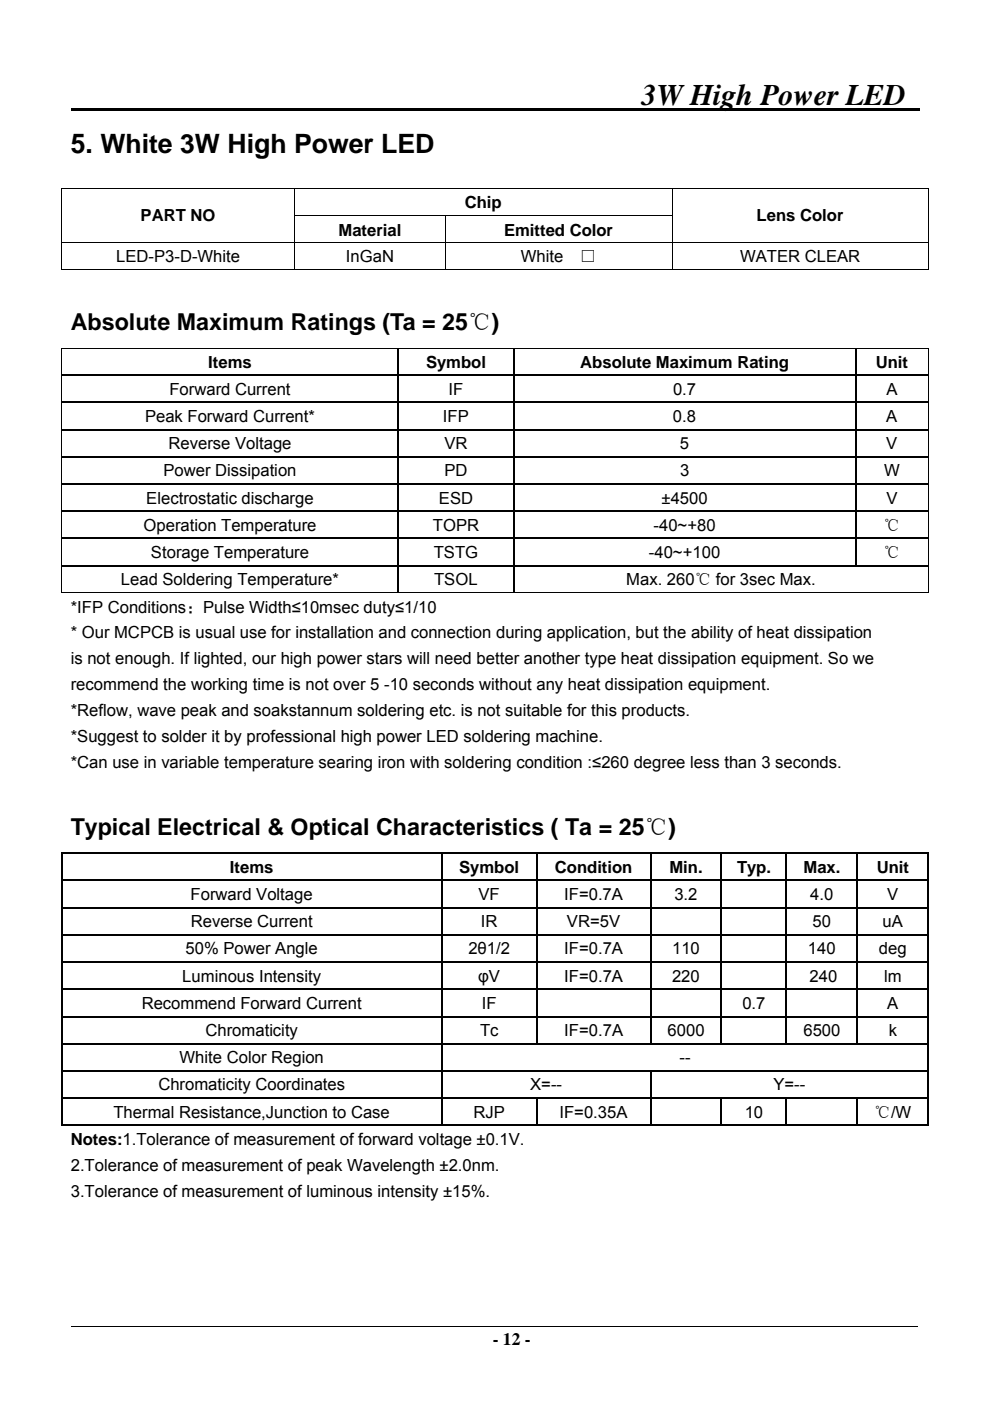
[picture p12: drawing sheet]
<svg xmlns="http://www.w3.org/2000/svg" width="210mm" height="297mm" viewBox="0 0 210 297" stroke-linecap="round" stroke-linejoin="round" font-family="sans-serif">
<defs><g id="words">
<text font-size="6.3" x="136.1" y="22.2">3W High Power LED</text>
<text font-size="5.7" x="15" y="32.4">5. White 3W High Power LED</text>
<g font-size="4.9">
<text x="15" y="70">Absolute Maximum Ratings (Ta = 25℃)</text>
<text x="15" y="177.1">Typical Electrical &amp; Optical Characteristics ( Ta = 25℃)</text>
</g>
<text font-size="3.7" x="104.5" y="285.1">- 12 -</text>
<g font-size="3.5">
<text x="29.8" y="46.9">PART NO</text>
<text x="98.6" y="44.2">Chip</text>
<text x="160.5" y="46.9">Lens Color</text>
<text x="71.8" y="49.9">Material</text>
<text x="106.9" y="49.9">Emitted Color</text>
<text x="24.6" y="55.5">LED-P3-D-White</text>
<text x="73.4" y="55.5">InGaN</text>
<text x="110.4" y="55.6">White</text>
<text x="123" y="55.6">□</text>
<text x="157" y="55.5">WATER CLEAR</text>
<text x="44.2" y="78">Items</text>
<text x="90.4" y="78">Symbol</text>
<text x="123.1" y="78">Absolute Maximum Rating</text>
<text x="185.7" y="78">Unit</text>
<text x="35.9" y="83.7">Forward Current</text>
<text x="95.1" y="83.7">IF</text>
<text x="142.7" y="83.7">0.7</text>
<text x="188" y="83.7">A</text>
<text x="30.8" y="89.5">Peak Forward Current*</text>
<text x="94" y="89.5">IFP</text>
<text x="142.7" y="89.5">0.8</text>
<text x="188" y="89.5">A</text>
<text x="35.8" y="95.2">Reverse Voltage</text>
<text x="94.2" y="95.2">VR</text>
<text x="144.2" y="95.2">5</text>
<text x="188" y="95.2">V</text>
<text x="34.7" y="101">Power Dissipation</text>
<text x="94.3" y="101">PD</text>
<text x="144.2" y="101">3</text>
<text x="187.5" y="101">W</text>
<text x="31" y="106.8">Electrostatic discharge</text>
<text x="93.1" y="106.8">ESD</text>
<text x="140.3" y="106.8">±4500</text>
<text x="188" y="106.8">V</text>
<text x="30.4" y="112.5">Operation Temperature</text>
<text x="91.8" y="112.5">TOPR</text>
<text x="138.6" y="112.5">-40~+80</text>
<text x="187.4" y="112.6">℃</text>
<text x="32" y="118.3">Storage Temperature</text>
<text x="92" y="118.3">TSTG</text>
<text x="137.7" y="118.3">-40~+100</text>
<text x="187.4" y="118.3">℃</text>
<text x="25.6" y="124.1">Lead Soldering Temperature*</text>
<text x="92.1" y="124.1">TSOL</text>
<text x="132.8" y="124.1">Max. 260℃ for 3sec Max.</text>
<text x="15" y="130">*IFP Conditions：Pulse Width≤10msec duty≤1/10</text>
<text x="15" y="135.3">* Our MCPCB is usual use for installation and connection during application, but the ability of heat dissipation</text>
<text x="15" y="140.8">is not enough. If lighted, our high power stars will need better another type heat dissipation equipment. So we</text>
<text x="15" y="146.3">recommend the working time is not over 5 -10 seconds without any heat dissipation equipment.</text>
<text x="15" y="151.8">*Reflow, wave peak and soakstannum soldering etc. is not suitable for this products.</text>
<text x="15" y="157.3">*Suggest to solder it by professional high power LED soldering machine.</text>
<text x="15" y="162.8">*Can use in variable temperature searing iron with soldering condition :≤260 degree less than 3 seconds.</text>
<text x="48.8" y="185.1">Items</text>
<text x="97.4" y="185.1">Symbol</text>
<text x="117.7" y="185.1">Condition</text>
<text x="142" y="185.1">Min.</text>
<text x="156.3" y="185.1">Typ.</text>
<text x="170.4" y="185.1">Max.</text>
<text x="186" y="185.1">Unit</text>
<text x="40.4" y="190.8">Forward Voltage</text>
<text x="101.5" y="190.8">VF</text>
<text x="119.7" y="190.8">IF=0.7A</text>
<text x="143" y="190.8">3.2</text>
<text x="171.9" y="190.8">4.0</text>
<text x="188.2" y="190.8">V</text>
<text x="40.4" y="196.6">Reverse Current</text>
<text x="102" y="196.6">IR</text>
<text x="120.2" y="196.6">VR=5V</text>
<text x="172.4" y="196.6">50</text>
<text x="187.2" y="196.6">uA</text>
<text x="39.3" y="202.4">50% Power Angle</text>
<text x="99.3" y="202.4">2θ1/2</text>
<text x="119.7" y="202.4">IF=0.7A</text>
<text x="142.6" y="202.4">110</text>
<text x="171.4" y="202.4">140</text>
<text x="186.4" y="202.4">deg</text>
<text x="38.7" y="208.1">Luminous Intensity</text>
<text x="101.4" y="208.1">φV</text>
<text x="119.7" y="208.1">IF=0.7A</text>
<text x="142.5" y="208.1">220</text>
<text x="171.7" y="208.1">240</text>
<text x="187.5" y="208.1">lm</text>
<text x="30.1" y="213.9">Recommend Forward Current</text>
<text x="102.2" y="213.9">IF</text>
<text x="157.5" y="213.9">0.7</text>
<text x="188.2" y="213.9">A</text>
<text x="43.6" y="219.7">Chromaticity</text>
<text x="101.8" y="219.7">Tc</text>
<text x="119.7" y="219.7">IF=0.7A</text>
<text x="141.6" y="219.7">6000</text>
<text x="170.4" y="219.7">6500</text>
<text x="188.5" y="219.7">k</text>
<text x="38.1" y="225.4">White Color Region</text>
<text x="144.1" y="225.4">--</text>
<text x="33.6" y="231.2">Chromaticity Coordinates</text>
<text x="112.5" y="231.2">X=--</text>
<text x="164" y="231.2">Y=--</text>
<text x="24.1" y="237">Thermal Resistance,Junction to Case</text>
<text x="100.4" y="237">RJP</text>
<text x="118.7" y="237">IF=0.35A</text>
<text x="157.9" y="237">10</text>
<text x="185.4" y="237">℃/W</text>
<text x="15" y="242.8">Notes:1.Tolerance of measurement of forward voltage ±0.1V.</text>
<text x="15" y="248.2">2.Tolerance of measurement of peak Wavelength ±2.0nm.</text>
<text x="15" y="253.7">3.Tolerance of measurement of luminous intensity ±15%.</text>
</g>
</g></defs>
<path d="M15 22.9h180v.5h-180z" fill="#000"/>
<path d="M15 281.3h179.6" fill="none" stroke="#000" stroke-width=".21"/>
<path d="M13 73.7h.2v.2h-.2z" fill="#000006"/>
<path d="M13 73.8h184" fill="none" stroke="#000006" stroke-width=".21"/>
<path d="M196.8 73.7h.2v.2h-.2z" fill="#000006"/>
<path d="M13.1 73.9v5.5M196.9 73.9v5.5" fill="none" stroke="#000006" stroke-width=".21"/>
<path d="M84.5 73.9v5.5M108.9 73.9v5.5M181.5 73.9v5.5" fill="none" stroke="#000006" stroke-width=".25"/>
<path d="M13 79.4h.2v.3h-.2z" fill="#000006"/>
<path d="M13.2 79.5h71.2" fill="none" stroke="#000006" stroke-width=".25"/>
<path d="M84.4 79.4h.2v.3h-.2z" fill="#000006"/>
<path d="M84.6 79.5h24.2" fill="none" stroke="#000006" stroke-width=".25"/>
<path d="M108.8 79.4h.3v.3h-.3z" fill="#000006"/>
<path d="M109.1 79.5h72.2" fill="none" stroke="#000006" stroke-width=".25"/>
<path d="M181.3 79.4h.3v.3h-.3z" fill="#000006"/>
<path d="M181.6 79.5h15.2" fill="none" stroke="#000006" stroke-width=".25"/>
<path d="M196.8 79.4h.2v.3h-.2z" fill="#000006"/>
<path d="M13.1 79.7v5.5M196.9 79.7v5.5" fill="none" stroke="#000006" stroke-width=".21"/>
<path d="M84.5 79.7v5.5M108.9 79.7v5.5M181.5 79.7v5.5" fill="none" stroke="#000006" stroke-width=".25"/>
<path d="M13 85.2h.2v.3h-.2z" fill="#000006"/>
<path d="M13.2 85.3h71.2" fill="none" stroke="#000006" stroke-width=".25"/>
<path d="M84.4 85.2h.2v.3h-.2z" fill="#000006"/>
<path d="M84.6 85.3h24.2" fill="none" stroke="#000006" stroke-width=".25"/>
<path d="M108.8 85.2h.3v.3h-.3z" fill="#000006"/>
<path d="M109.1 85.3h72.2" fill="none" stroke="#000006" stroke-width=".25"/>
<path d="M181.3 85.2h.3v.3h-.3z" fill="#000006"/>
<path d="M181.6 85.3h15.2" fill="none" stroke="#000006" stroke-width=".25"/>
<path d="M196.8 85.2h.2v.3h-.2z" fill="#000006"/>
<path d="M13.1 85.5v5.5M196.9 85.5v5.5" fill="none" stroke="#000006" stroke-width=".21"/>
<path d="M84.5 85.5v5.5M108.9 85.5v5.5M181.5 85.5v5.5" fill="none" stroke="#000006" stroke-width=".25"/>
<path d="M13 91h.2v.2h-.2z" fill="#000006"/>
<path d="M13.2 91.1h71.2" fill="none" stroke="#000006" stroke-width=".25"/>
<path d="M84.4 91h.2v.2h-.2z" fill="#000006"/>
<path d="M84.6 91.1h24.2" fill="none" stroke="#000006" stroke-width=".25"/>
<path d="M108.8 91h.3v.2h-.3z" fill="#000006"/>
<path d="M109.1 91.1h72.2" fill="none" stroke="#000006" stroke-width=".25"/>
<path d="M181.3 91h.3v.2h-.3z" fill="#000006"/>
<path d="M181.6 91.1h15.2" fill="none" stroke="#000006" stroke-width=".25"/>
<path d="M196.8 91h.2v.2h-.2z" fill="#000006"/>
<path d="M13.1 91.2v5.5M196.9 91.2v5.5" fill="none" stroke="#000006" stroke-width=".21"/>
<path d="M84.5 91.2v5.5M108.9 91.2v5.5M181.5 91.2v5.5" fill="none" stroke="#000006" stroke-width=".25"/>
<path d="M13 96.7h.2v.3h-.2z" fill="#000006"/>
<path d="M13.2 96.9h71.2" fill="none" stroke="#000006" stroke-width=".25"/>
<path d="M84.4 96.7h.2v.3h-.2z" fill="#000006"/>
<path d="M84.6 96.9h24.2" fill="none" stroke="#000006" stroke-width=".25"/>
<path d="M108.8 96.7h.3v.3h-.3z" fill="#000006"/>
<path d="M109.1 96.9h72.2" fill="none" stroke="#000006" stroke-width=".25"/>
<path d="M181.3 96.7h.3v.3h-.3z" fill="#000006"/>
<path d="M181.6 96.9h15.2" fill="none" stroke="#000006" stroke-width=".25"/>
<path d="M196.8 96.7h.2v.3h-.2z" fill="#000006"/>
<path d="M13.1 97v5.5M196.9 97v5.5" fill="none" stroke="#000006" stroke-width=".21"/>
<path d="M84.5 97v5.5M108.9 97v5.5M181.5 97v5.5" fill="none" stroke="#000006" stroke-width=".25"/>
<path d="M13 102.5h.2v.3h-.2z" fill="#000006"/>
<path d="M13.2 102.6h71.2" fill="none" stroke="#000006" stroke-width=".25"/>
<path d="M84.4 102.5h.2v.3h-.2z" fill="#000006"/>
<path d="M84.6 102.6h24.2" fill="none" stroke="#000006" stroke-width=".25"/>
<path d="M108.8 102.5h.3v.3h-.3z" fill="#000006"/>
<path d="M109.1 102.6h72.2" fill="none" stroke="#000006" stroke-width=".25"/>
<path d="M181.3 102.5h.3v.3h-.3z" fill="#000006"/>
<path d="M181.6 102.6h15.2" fill="none" stroke="#000006" stroke-width=".25"/>
<path d="M196.8 102.5h.2v.3h-.2z" fill="#000006"/>
<path d="M13.1 102.8v5.5M196.9 102.8v5.5" fill="none" stroke="#000006" stroke-width=".21"/>
<path d="M84.5 102.8v5.5M108.9 102.8v5.5M181.5 102.8v5.5" fill="none" stroke="#000006" stroke-width=".25"/>
<path d="M13 108.3h.2v.2h-.2z" fill="#000006"/>
<path d="M13.2 108.4h71.2" fill="none" stroke="#000006" stroke-width=".25"/>
<path d="M84.4 108.3h.2v.2h-.2z" fill="#000006"/>
<path d="M84.6 108.4h24.2" fill="none" stroke="#000006" stroke-width=".25"/>
<path d="M108.8 108.3h.3v.2h-.3z" fill="#000006"/>
<path d="M109.1 108.4h72.2" fill="none" stroke="#000006" stroke-width=".25"/>
<path d="M181.3 108.3h.3v.2h-.3z" fill="#000006"/>
<path d="M181.6 108.4h15.2" fill="none" stroke="#000006" stroke-width=".25"/>
<path d="M196.8 108.3h.2v.2h-.2z" fill="#000006"/>
<path d="M13.1 108.5v5.5M196.9 108.5v5.5" fill="none" stroke="#000006" stroke-width=".21"/>
<path d="M84.5 108.5v5.5M108.9 108.5v5.5M181.5 108.5v5.5" fill="none" stroke="#000006" stroke-width=".25"/>
<path d="M13 114h.2v.3h-.2z" fill="#000006"/>
<path d="M13.2 114.2h71.2" fill="none" stroke="#000006" stroke-width=".25"/>
<path d="M84.4 114h.2v.3h-.2z" fill="#000006"/>
<path d="M84.6 114.2h24.2" fill="none" stroke="#000006" stroke-width=".25"/>
<path d="M108.8 114h.3v.3h-.3z" fill="#000006"/>
<path d="M109.1 114.2h72.2" fill="none" stroke="#000006" stroke-width=".25"/>
<path d="M181.3 114h.3v.3h-.3z" fill="#000006"/>
<path d="M181.6 114.2h15.2" fill="none" stroke="#000006" stroke-width=".25"/>
<path d="M196.8 114h.2v.3h-.2z" fill="#000006"/>
<path d="M13.1 114.3v5.5M196.9 114.3v5.5" fill="none" stroke="#000006" stroke-width=".21"/>
<path d="M84.5 114.3v5.5M108.9 114.3v5.5M181.5 114.3v5.5" fill="none" stroke="#000006" stroke-width=".25"/>
<path d="M13 119.8h.2v.3h-.2z" fill="#000006"/>
<path d="M13.2 119.9h71.2" fill="none" stroke="#000006" stroke-width=".25"/>
<path d="M84.4 119.8h.2v.3h-.2z" fill="#000006"/>
<path d="M84.6 119.9h24.2" fill="none" stroke="#000006" stroke-width=".25"/>
<path d="M108.8 119.8h.3v.3h-.3z" fill="#000006"/>
<path d="M109.1 119.9h87.7" fill="none" stroke="#000006" stroke-width=".25"/>
<path d="M196.8 119.8h.2v.3h-.2z" fill="#000006"/>
<path d="M13 125.7h183.8M13.1 120.1v5.7M196.9 120.1v5.7" fill="none" stroke="#000006" stroke-width=".21"/>
<path d="M84.5 120.1v5.5M108.9 120.1v5.5" fill="none" stroke="#000006" stroke-width=".25"/>
<g fill="#000006">
<path d="M196.8 125.6h.2v.2h-.2z"/>
<path d="M13 180.8h.2v.3h-.2z"/>
</g>
<path d="M13 180.9h80.6" fill="none" stroke="#000006" stroke-width=".25"/>
<path d="M93.6 180.8h.2v.3h-.2z" fill="#000006"/>
<path d="M93.8 180.9h19.9" fill="none" stroke="#000006" stroke-width=".25"/>
<path d="M113.7 180.8h.2v.3h-.2z" fill="#000006"/>
<path d="M113.9 180.9h24" fill="none" stroke="#000006" stroke-width=".25"/>
<path d="M137.9 180.8h.2v.3h-.2z" fill="#000006"/>
<path d="M138.1 180.9h14.8" fill="none" stroke="#000006" stroke-width=".25"/>
<path d="M152.9 180.8h.2v.3h-.2z" fill="#000006"/>
<path d="M153.1 180.9h13.6" fill="none" stroke="#000006" stroke-width=".25"/>
<path d="M166.7 180.8h.2v.3h-.2z" fill="#000006"/>
<path d="M166.9 180.9h14.8" fill="none" stroke="#000006" stroke-width=".25"/>
<path d="M181.7 180.8h.3v.3h-.3z" fill="#000006"/>
<path d="M182 180.9h14.8" fill="none" stroke="#000006" stroke-width=".25"/>
<g fill="#000006">
<path d="M196.8 180.8h.2v.3h-.2z"/>
<path d="M196.8 180.8h.2v.2h-.2z"/>
</g>
<path d="M13.1 181.1v5.4M93.7 181.1v5.4M113.8 181.1v5.4M138 181.1v5.4M153 181.1v5.4M166.8 181.1v5.4M181.8 181.1v5.4M196.9 181.1v5.4" fill="none" stroke="#000006" stroke-width=".25"/>
<path d="M13 186.5h.2v.3h-.2z" fill="#000006"/>
<path d="M13.2 186.7h80.4" fill="none" stroke="#000006" stroke-width=".25"/>
<path d="M93.6 186.5h.2v.3h-.2z" fill="#000006"/>
<path d="M93.8 186.7h19.9" fill="none" stroke="#000006" stroke-width=".25"/>
<path d="M113.7 186.5h.2v.3h-.2z" fill="#000006"/>
<path d="M113.9 186.7h24" fill="none" stroke="#000006" stroke-width=".25"/>
<path d="M137.9 186.5h.2v.3h-.2z" fill="#000006"/>
<path d="M138.1 186.7h14.8" fill="none" stroke="#000006" stroke-width=".25"/>
<path d="M152.9 186.5h.2v.3h-.2z" fill="#000006"/>
<path d="M153.1 186.7h13.6" fill="none" stroke="#000006" stroke-width=".25"/>
<path d="M166.7 186.5h.2v.3h-.2z" fill="#000006"/>
<path d="M166.9 186.7h14.8" fill="none" stroke="#000006" stroke-width=".25"/>
<path d="M181.7 186.5h.3v.3h-.3z" fill="#000006"/>
<path d="M182 186.7h14.8" fill="none" stroke="#000006" stroke-width=".25"/>
<path d="M196.8 186.5h.2v.3h-.2z" fill="#000006"/>
<path d="M13.1 186.8v5.5M93.7 186.8v5.5M113.8 186.8v5.5M138 186.8v5.5M153 186.8v5.5M166.8 186.8v5.5M181.8 186.8v5.5M196.9 186.8v5.5" fill="none" stroke="#000006" stroke-width=".25"/>
<path d="M13 192.3h.2v.3h-.2z" fill="#000006"/>
<path d="M13.2 192.4h80.4" fill="none" stroke="#000006" stroke-width=".25"/>
<path d="M93.6 192.3h.2v.3h-.2z" fill="#000006"/>
<path d="M93.8 192.4h19.9" fill="none" stroke="#000006" stroke-width=".25"/>
<path d="M113.7 192.3h.2v.3h-.2z" fill="#000006"/>
<path d="M113.9 192.4h24" fill="none" stroke="#000006" stroke-width=".25"/>
<path d="M137.9 192.3h.2v.3h-.2z" fill="#000006"/>
<path d="M138.1 192.4h14.8" fill="none" stroke="#000006" stroke-width=".25"/>
<path d="M152.9 192.3h.2v.3h-.2z" fill="#000006"/>
<path d="M153.1 192.4h13.6" fill="none" stroke="#000006" stroke-width=".25"/>
<path d="M166.7 192.3h.2v.3h-.2z" fill="#000006"/>
<path d="M166.9 192.4h14.8" fill="none" stroke="#000006" stroke-width=".25"/>
<path d="M181.7 192.3h.3v.3h-.3z" fill="#000006"/>
<path d="M182 192.4h14.8" fill="none" stroke="#000006" stroke-width=".25"/>
<path d="M196.8 192.3h.2v.3h-.2z" fill="#000006"/>
<path d="M13.1 192.6v5.5M93.7 192.6v5.5M113.8 192.6v5.5M138 192.6v5.5M153 192.6v5.5M166.8 192.6v5.5M181.8 192.6v5.5M196.9 192.6v5.5" fill="none" stroke="#000006" stroke-width=".25"/>
<path d="M13 198.1h.2v.3h-.2z" fill="#000006"/>
<path d="M13.2 198.2h80.4" fill="none" stroke="#000006" stroke-width=".25"/>
<path d="M93.6 198.1h.2v.3h-.2z" fill="#000006"/>
<path d="M93.8 198.2h19.9" fill="none" stroke="#000006" stroke-width=".25"/>
<path d="M113.7 198.1h.2v.3h-.2z" fill="#000006"/>
<path d="M113.9 198.2h24" fill="none" stroke="#000006" stroke-width=".25"/>
<path d="M137.9 198.1h.2v.3h-.2z" fill="#000006"/>
<path d="M138.1 198.2h14.8" fill="none" stroke="#000006" stroke-width=".25"/>
<path d="M152.9 198.1h.2v.3h-.2z" fill="#000006"/>
<path d="M153.1 198.2h13.6" fill="none" stroke="#000006" stroke-width=".25"/>
<path d="M166.7 198.1h.2v.3h-.2z" fill="#000006"/>
<path d="M166.9 198.2h14.8" fill="none" stroke="#000006" stroke-width=".25"/>
<path d="M181.7 198.1h.3v.3h-.3z" fill="#000006"/>
<path d="M182 198.2h14.8" fill="none" stroke="#000006" stroke-width=".25"/>
<path d="M196.8 198.1h.2v.3h-.2z" fill="#000006"/>
<path d="M13.1 198.4v5.5M93.7 198.4v5.5M113.8 198.4v5.5M138 198.4v5.5M153 198.4v5.5M166.8 198.4v5.5M181.8 198.4v5.5M196.9 198.4v5.5" fill="none" stroke="#000006" stroke-width=".25"/>
<path d="M13 203.9h.2v.2h-.2z" fill="#000006"/>
<path d="M13.2 204h80.4" fill="none" stroke="#000006" stroke-width=".25"/>
<path d="M93.6 203.9h.2v.2h-.2z" fill="#000006"/>
<path d="M93.8 204h19.9" fill="none" stroke="#000006" stroke-width=".25"/>
<path d="M113.7 203.9h.2v.2h-.2z" fill="#000006"/>
<path d="M113.9 204h24" fill="none" stroke="#000006" stroke-width=".25"/>
<path d="M137.9 203.9h.2v.2h-.2z" fill="#000006"/>
<path d="M138.1 204h14.8" fill="none" stroke="#000006" stroke-width=".25"/>
<path d="M152.9 203.9h.2v.2h-.2z" fill="#000006"/>
<path d="M153.1 204h13.6" fill="none" stroke="#000006" stroke-width=".25"/>
<path d="M166.7 203.9h.2v.2h-.2z" fill="#000006"/>
<path d="M166.9 204h14.8" fill="none" stroke="#000006" stroke-width=".25"/>
<path d="M181.7 203.9h.3v.2h-.3z" fill="#000006"/>
<path d="M182 204h14.8" fill="none" stroke="#000006" stroke-width=".25"/>
<path d="M196.8 203.9h.2v.2h-.2z" fill="#000006"/>
<path d="M13.1 204.1v5.5M93.7 204.1v5.5M113.8 204.1v5.5M138 204.1v5.5M153 204.1v5.5M166.8 204.1v5.5M181.8 204.1v5.5M196.9 204.1v5.5" fill="none" stroke="#000006" stroke-width=".25"/>
<path d="M13 209.6h.2v.3h-.2z" fill="#000006"/>
<path d="M13.2 209.7h80.4" fill="none" stroke="#000006" stroke-width=".25"/>
<path d="M93.6 209.6h.2v.3h-.2z" fill="#000006"/>
<path d="M93.8 209.7h19.9" fill="none" stroke="#000006" stroke-width=".25"/>
<path d="M113.7 209.6h.2v.3h-.2z" fill="#000006"/>
<path d="M113.9 209.7h24" fill="none" stroke="#000006" stroke-width=".25"/>
<path d="M137.9 209.6h.2v.3h-.2z" fill="#000006"/>
<path d="M138.1 209.7h14.8" fill="none" stroke="#000006" stroke-width=".25"/>
<path d="M152.9 209.6h.2v.3h-.2z" fill="#000006"/>
<path d="M153.1 209.7h13.6" fill="none" stroke="#000006" stroke-width=".25"/>
<path d="M166.7 209.6h.2v.3h-.2z" fill="#000006"/>
<path d="M166.9 209.7h14.8" fill="none" stroke="#000006" stroke-width=".25"/>
<path d="M181.7 209.6h.3v.3h-.3z" fill="#000006"/>
<path d="M182 209.7h14.8" fill="none" stroke="#000006" stroke-width=".25"/>
<path d="M196.8 209.6h.2v.3h-.2z" fill="#000006"/>
<path d="M13.1 209.9v5.5M93.7 209.9v5.5M113.8 209.9v5.5M138 209.9v5.5M153 209.9v5.5M166.8 209.9v5.5M181.8 209.9v5.5M196.9 209.9v5.5" fill="none" stroke="#000006" stroke-width=".25"/>
<path d="M13 215.4h.2v.3h-.2z" fill="#000006"/>
<path d="M13.2 215.5h80.4" fill="none" stroke="#000006" stroke-width=".25"/>
<path d="M93.6 215.4h.2v.3h-.2z" fill="#000006"/>
<path d="M93.8 215.5h19.9" fill="none" stroke="#000006" stroke-width=".25"/>
<path d="M113.7 215.4h.2v.3h-.2z" fill="#000006"/>
<path d="M113.9 215.5h24" fill="none" stroke="#000006" stroke-width=".25"/>
<path d="M137.9 215.4h.2v.3h-.2z" fill="#000006"/>
<path d="M138.1 215.5h14.8" fill="none" stroke="#000006" stroke-width=".25"/>
<path d="M152.9 215.4h.2v.3h-.2z" fill="#000006"/>
<path d="M153.1 215.5h13.6" fill="none" stroke="#000006" stroke-width=".25"/>
<path d="M166.7 215.4h.2v.3h-.2z" fill="#000006"/>
<path d="M166.9 215.5h14.8" fill="none" stroke="#000006" stroke-width=".25"/>
<path d="M181.7 215.4h.3v.3h-.3z" fill="#000006"/>
<path d="M182 215.5h14.8" fill="none" stroke="#000006" stroke-width=".25"/>
<path d="M196.8 215.4h.2v.3h-.2z" fill="#000006"/>
<path d="M13.1 215.7v5.4M93.7 215.7v5.4M113.8 215.7v5.4M138 215.7v5.4M153 215.7v5.4M166.8 215.7v5.4M181.8 215.7v5.4M196.9 215.7v5.4" fill="none" stroke="#000006" stroke-width=".25"/>
<path d="M13 221.1h.2v.3h-.2z" fill="#000006"/>
<path d="M13.2 221.3h80.4" fill="none" stroke="#000006" stroke-width=".25"/>
<path d="M93.6 221.1h.2v.3h-.2z" fill="#000006"/>
<path d="M93.8 221.3h103" fill="none" stroke="#000006" stroke-width=".25"/>
<path d="M196.8 221.1h.2v.3h-.2z" fill="#000006"/>
<path d="M13.1 221.4v5.5M93.7 221.4v5.5M196.9 221.4v5.5" fill="none" stroke="#000006" stroke-width=".25"/>
<path d="M13 226.9h.2v.3h-.2z" fill="#000006"/>
<path d="M13.2 227.1h80.4" fill="none" stroke="#000006" stroke-width=".25"/>
<path d="M93.6 226.9h.2v.3h-.2z" fill="#000006"/>
<path d="M93.8 227.1h44.1" fill="none" stroke="#000006" stroke-width=".25"/>
<path d="M137.9 226.9h.2v.3h-.2z" fill="#000006"/>
<path d="M138.1 227.1h58.7" fill="none" stroke="#000006" stroke-width=".25"/>
<path d="M196.8 226.9h.2v.3h-.2z" fill="#000006"/>
<path d="M13.1 227.2v5.5M93.7 227.2v5.5M138 227.2v5.5M196.9 227.2v5.5" fill="none" stroke="#000006" stroke-width=".25"/>
<path d="M13 232.7h.2v.3h-.2z" fill="#000006"/>
<path d="M13.2 232.8h80.4" fill="none" stroke="#000006" stroke-width=".25"/>
<path d="M93.6 232.7h.2v.3h-.2z" fill="#000006"/>
<path d="M93.8 232.8h19.9" fill="none" stroke="#000006" stroke-width=".25"/>
<path d="M113.7 232.7h.2v.3h-.2z" fill="#000006"/>
<path d="M113.9 232.8h24" fill="none" stroke="#000006" stroke-width=".25"/>
<path d="M137.9 232.7h.2v.3h-.2z" fill="#000006"/>
<path d="M138.1 232.8h14.8" fill="none" stroke="#000006" stroke-width=".25"/>
<path d="M152.9 232.7h.2v.3h-.2z" fill="#000006"/>
<path d="M153.1 232.8h13.6" fill="none" stroke="#000006" stroke-width=".25"/>
<path d="M166.7 232.7h.2v.3h-.2z" fill="#000006"/>
<path d="M166.9 232.8h14.8" fill="none" stroke="#000006" stroke-width=".25"/>
<path d="M181.7 232.7h.3v.3h-.3z" fill="#000006"/>
<path d="M182 232.8h14.8" fill="none" stroke="#000006" stroke-width=".25"/>
<path d="M196.8 232.7h.2v.3h-.2z" fill="#000006"/>
<g fill="none" stroke="#000006" stroke-width=".25">
<path d="M13 238.6h80.6M13.1 233v5.7M93.7 233v5.7M93.8 238.6h19.9M113.8 233v5.7M113.9 238.6h24M138 233v5.7M138.1 238.6h14.8M153 233v5.7M153.1 238.6h13.6M166.8 233v5.7M166.9 238.6h14.8"/>
<path d="M181.8 233v5.7M182 238.6h14.8M196.9 233v5.7"/>
</g>
<path d="M196.8 238.5h.2v.2h-.2z" fill="#000006"/>
<path d="M13 39.9h.2v.2h-.2zM13 45.6h.2v.3h-.2zM62.4 45.6h.2v.3h-.2zM94.4 45.6h.1v.3h-.1zM142.5 45.6h.1v.3h-.1zM196.8 39.9h.2v.2h-.2zM196.8 45.6h.2v.3h-.2zM196.8 57h.2v.2h-.2z" fill="#000"/>
<g fill="none" stroke="#000" stroke-width=".21">
<path d="M13 40h184M13 51.5h184M13 57.1h49.4M13.1 40.1v5.5M13.1 45.9v5.5M13.1 51.5v5.7M62.5 40.1v5.5M62.5 45.9v5.5M62.5 51.5v5.7M62.6 45.7h31.8M62.6 57.1h31.8M94.4 45.9v5.5"/>
<path d="M94.4 51.5v5.7M94.5 45.7h48M94.5 57.1h48M142.5 40.1v5.5M142.5 45.9v5.5M142.5 51.5v5.7M142.6 57.1h54.2M196.9 40.1v5.5M196.9 45.9v5.5M196.9 51.5v5.7"/>
</g>
<use href="#words"/>
</svg>
